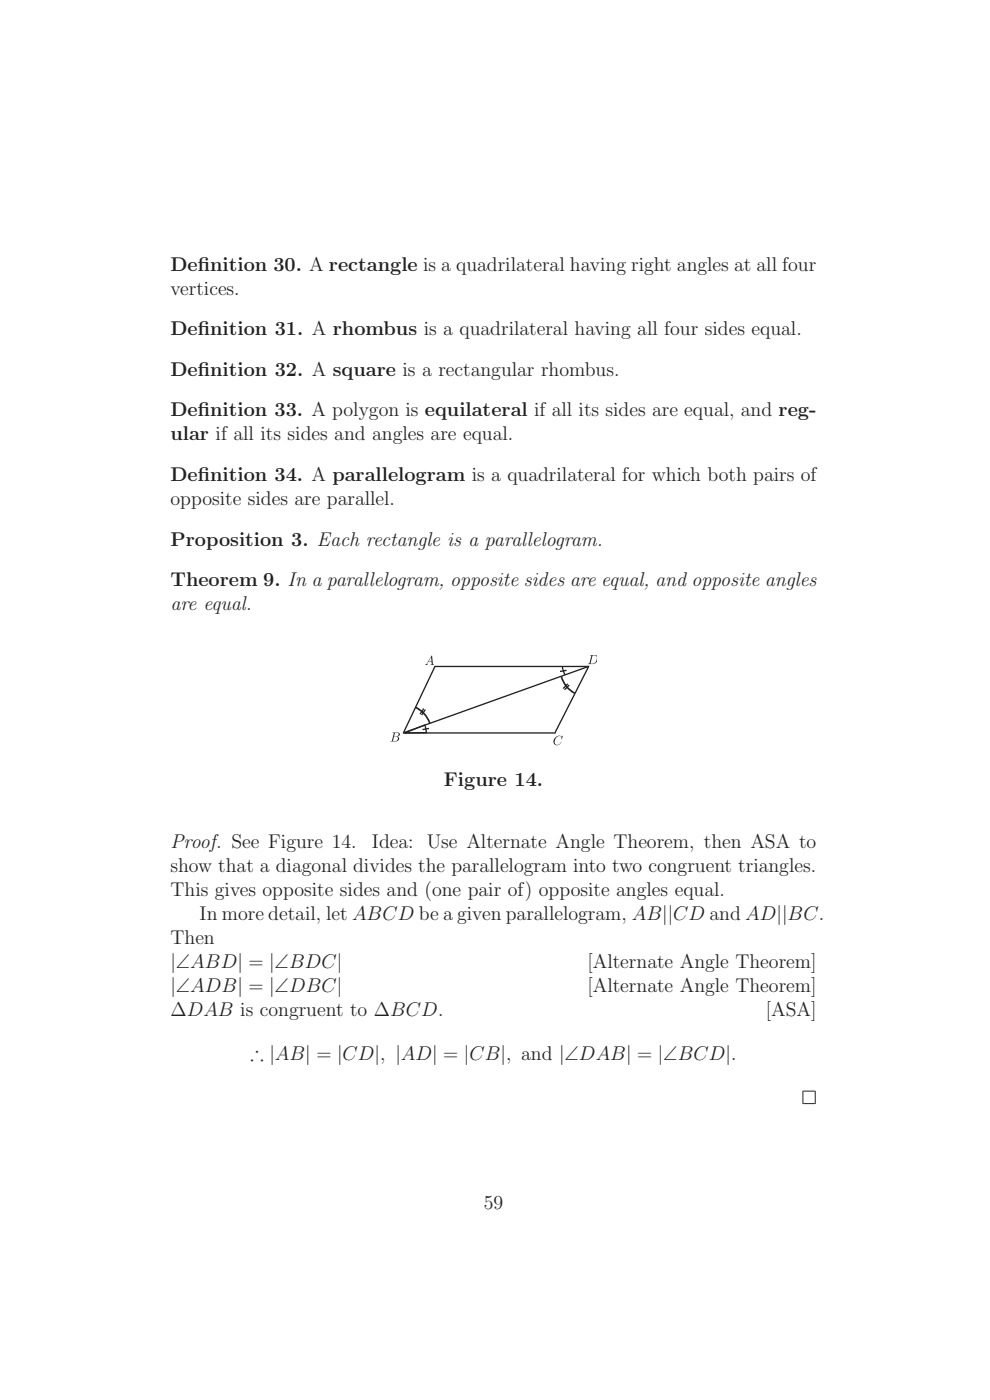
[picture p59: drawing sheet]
<svg xmlns="http://www.w3.org/2000/svg" width="210mm" height="297mm" viewBox="0 0 210 297" stroke-linecap="round" stroke-linejoin="round" font-family="sans-serif">
<defs><g id="words">
<g font-size="4.2" fill="#231f20">
<text x="36.2" y="57.4">Def</text>
<text x="42" y="57.4">inition 30. A rectangle is a quadrilateral having right angles at all four</text>
<text x="36.2" y="62.5">vertices.</text>
<text x="36.2" y="71.1">Def</text>
<text x="42" y="71.1">inition 31. A rhombus is a quadrilateral having all four sides equal.</text>
<text x="36.2" y="79.7">Def</text>
<text x="42" y="79.7">inition 32. A square is a rectangular rhombus.</text>
<text x="36.2" y="88.3">Def</text>
<text x="42" y="88.3">inition 33. A polygon is equilateral if all its sides are equal, and reg-</text>
<text x="36.2" y="93.4">ular if all its sides and angles are equal.</text>
<text x="36.2" y="102">Def</text>
<text x="36.2" y="107.1">opposite sides are parallel.</text>
<text x="42" y="102">inition 34. A parallelogram is a quadrilateral for which both pairs of</text>
<text x="36.2" y="115.7">Proposition 3. Each rectangle is a parallelogram.</text>
<text x="36.2" y="124.4">Theorem 9. In a parallelogram, opposite sides are equal, and opposite angles</text>
<text x="36.2" y="129.4">are equal.</text>
<text x="94.2" y="166.7">Figure 14.</text>
<text x="36.2" y="179.9">Proof. See Figure 14.</text>
<text x="78.9" y="179.9">Idea: Use Alternate Angle Theorem, then ASA to</text>
<text x="36.2" y="185">show that a diagonal divides the parallelogram into two congruent triangles.</text>
<text x="36.2" y="190.1">This gives opposite sides and (one pair of) opposite angles equal.</text>
<text x="42.4" y="195.2">In more detail, let ABCD be a given parallelogram, AB||CD and AD||BC.</text>
<text x="36.2" y="200.3">Then</text>
<text x="36.2" y="205.4">|∠ABD| = |∠BDC|</text>
<text x="124.6" y="205.4">[Alternate Angle Theorem]</text>
<text x="36.2" y="210.5">|∠ADB| = |∠DBC|</text>
<text x="36.2" y="215.6">∆DAB is congruent to ∆BCD.</text>
<text x="124.6" y="210.5">[Alternate Angle Theorem]</text>
<text x="162.4" y="215.6">[ASA]</text>
<text x="53.2" y="224.9">∴ |AB| = |CD|, |AD| = |CB|, and |∠DAB| = |∠BCD|.</text>
<text x="102.6" y="256.5">59</text>
</g>
</g></defs>
<path d="M85.5 155.5h32.4M85.8 155.5l4.3-1.7 .3 1.6zM89.9 150.3l-.8 1.2M90.2 150.5l-.8 1.2M91 154.5l-1.4 .3M92.2 141.4h32.5l-.2 .1M92.3 141.3l-6.7 14.1M117.7 155.4l7.2-14-39.4 14.1M119.3 141.4l.6 1.8M120.2 142.2l-1.4 .2M120.5 145.1l-1 1M120.7 145.3l-.9 1" fill="none" stroke="#231f20" stroke-width=".28"/>
<path d="M88.1 150.1l1.7 1.1 .8 1 .6 1.2M119.1 143.5l.8 1.8 .9 1 1.1 .8" fill="none" stroke="#231f20" stroke-width=".35"/>
<g fill="#231f20">
<path d="M83.3 155.4h1l-.5 .1-.4 1.7a.76 .76 0 0 0 1-.7l-.8-.2a.72 .72 0 0 0 1-.5l-.3-.4 .5 .2a.53 .53 0 0 1-.6 .7l.4 .2a.62 .62 0 0 1-.7 .8h-1.1l.4-.2 .3-1.6z"/>
<path d="M117.9 156.3a.79 .79 0 0 1 1.2 0l.3-.2-.3 .8a.6 .6 0 0 0-.4-.8 .6 .6 0 0 0-.7 .4 .87 .87 0 0 0 .2 1.5l.5-.2 .3-.5a.84 .84 0 0 1-1.2 .7 .84 .84 0 0 1-.1-1.4z"/>
<path d="M125.2 139h1.3l.1 .7a.82 .82 0 0 1-.1 .8 .82 .82 0 0 1-.8 .3 1.06 1.06 0 0 0 .7-1.7l-.7 .1-.4 1.6 .4 .1h-1l.3-.2 .4-1.6z"/>
<path d="M91.6 139.1l.2 1.8 .3 .2-.8-.1 .3-.1-.2-1.5-.5 .9 .6 .1h-.7l-.2 .5 .1 .2h-.5l.3-.3z"/>
</g>
<path d="M170.3 231.4v2.8M170.4 231.5h2.5M170.4 234.1h2.5M172.9 231.4v2.8" fill="none" stroke="#231f20" stroke-width=".21"/>
<use href="#words"/>
</svg>
